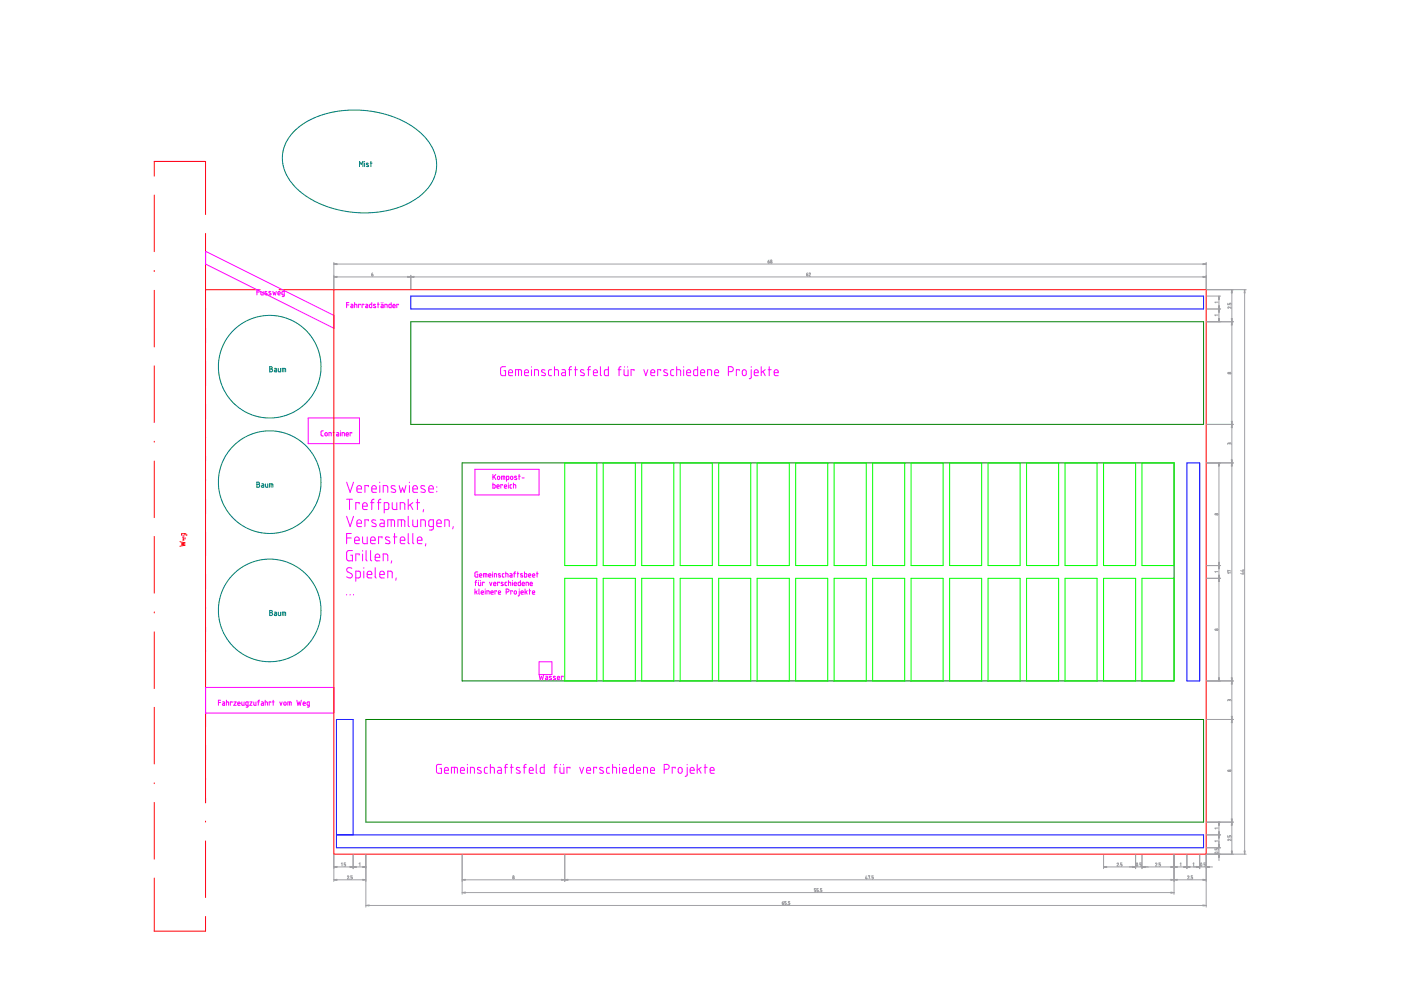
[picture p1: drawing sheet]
<svg xmlns="http://www.w3.org/2000/svg" width="297mm" height="210mm" viewBox="0 0 297 210" stroke-linecap="round" stroke-linejoin="round" font-family="sans-serif">
<g fill="none" stroke="#f00" stroke-width=".21">
<path d="M32.7 37.4v-3.2h10.9v11.3M32.7 41.4v12M32.7 57.4v.2M43.6 49.5v120.7M32.7 61.6v12M32.7 77.6v12M43.6 61.4h11.6M59.2 61.4h196.5v119.7h-184.9v-119.7M32.7 93.6v.1M32.7 97.7v12M32.7 113.7v12.1M38.1 114.9l1.1 .2-.7 .2 .7 .3-1.1 .2"/>
<path d="M38.7 113.6h.4M38.8 114.5h.3M38.8 114l.1 .5M39.2 113.2v.3M39.2 114v.3M39.4 113.2h-.9v.3M39.6 113.3v.3M32.7 129.8v.2M32.7 134v12M32.7 150v12M32.7 166v.2M32.7 170.2v12"/>
<path d="M43.6 174.1v.2M43.6 178.3v12M32.7 186.2v11.2h10.9v-3.1"/>
</g>
<g fill="none" stroke="#008080" stroke-width=".21">
<path d="M62.2 28l1.6-1.4 2.2-1.3 2.6-1 2.5-.6 2.9-.4 2.7 .1 3.1 .4 2.6 .6 2.7 1.1 2 1.1 1.7 1.2 1.7 1.7 1.2 1.9 .7 1.8 .2 2-.4 1.9-.8 2-1.8 2-2.5 1.8-2.8 1.2-3 .7-3 .3-4.2-.2-3.8-.8-2.6-.9-3.2-1.9-2.3-2-1.4-2.1-.8-2.3-.1-2.4 .2-1 .6-1.5zM76.2 35.3v-1.1l.4 .6 .3-.6v1.1M77.3 34.2v.1M77.3 34.6v.7M78.1 34.6a.21 .21 0 0 0-.3 0 .21 .21 0 0 0 0 .3l.3 .1a.22 .22 0 0 1-.1 .3 .22 .22 0 0 1-.3 0M78.5 34.6h.4M78.6 34.2v1.1M57.2 77.7h.3a.24 .24 0 0 1 .2 .3 .24 .24 0 0 1-.2 .2 .31 .31 0 0 1 .3 .3 .31 .31 0 0 1-.3 .3h-.3zM57.2 78.2h.3M58.2 78.1l.4 .2v.5h-.4v-.3h.4M59 78.1v.6l.2 .1h.3v-.7M59.8 78.8v-.7l.8 .1v.6"/>
<path d="M60.2 78.1v.7M54.5 102.2h.3a.23 .23 0 0 1 .2 .3 .23 .23 0 0 1-.2 .2 .31 .31 0 0 1 .3 .3 .31 .31 0 0 1-.3 .3h-.3zM54.5 102.7h.3M55.5 102.6h.3l.1 .2v.5h-.4v-.3h.4M56.3 102.6v.6l.1 .1h.4v-.7M57.1 103.3v-.7h.6l.1 .7M57.5 102.6v.7M57.2 129.4h.3a.23 .23 0 0 1 .2 .3 .23 .23 0 0 1-.2 .2 .31 .31 0 0 1 .3 .3 .31 .31 0 0 1-.3 .3h-.3zM57.2 129.9h.3M58.2 129.8l.4 .1v.6h-.4v-.3h.4M59 129.8v.6l.1 .1h.4v-.7M59.8 130.5v-.7l.8 .1v.6"/>
<path d="M60.2 129.8v.7"/>
<circle cx="57.2" cy="77.8" r="10.9"/>
<circle cx="57.2" cy="102.2" r="10.9"/>
<circle cx="57.2" cy="129.4" r="10.9"/>
</g>
<g fill="none" stroke="#f0f" stroke-width=".21">
<path d="M43.6 53.3l27.2 13.6v2.7l-27.2-13.6zM54.5 61.9h.4M54.9 61.4h-.4v1.1M55.3 61.8v.6l.2 .1h.3v-.7M56.6 61.8a.21 .21 0 0 0-.3 0 .21 .21 0 0 0-.1 .3l.4 .1a.23 .23 0 0 1-.1 .4 .23 .23 0 0 1-.3-.1M57.4 61.8a.21 .21 0 0 0-.3 0 .21 .21 0 0 0 0 .3l.3 .1a.23 .23 0 0 1-.1 .4 .23 .23 0 0 1-.3-.1M57.8 61.8l.2 .7 .2-.5 .2 .5 .2-.7M58.9 62.2h.5v-.2a.24 .24 0 0 0-.2-.2 .24 .24 0 0 0-.3 .2l.1 .5h.4M60.3 62.5h-.5v-.7h.5v.9l-.5 .2M73.5 64.6h.5M74 64.2h-.5v1M74.4 64.5l.4 .1v.6h-.4v-.3h.4"/>
<path d="M75.2 64.5l.4 .1 .1 .6M75.2 64.2v1M76.4 64.6v-.1h-.4v.7M77.1 64.6v-.1h-.3v.7M77.6 64.5l.4 .1v.6h-.4v-.3h.4M78.8 64.2v1h-.4v-.6l.4-.1M79.6 64.6a.2 .2 0 0 0-.3-.1 .2 .2 0 0 0 0 .3l.3 .2a.23 .23 0 0 1-.1 .3 .23 .23 0 0 1-.3-.1M80 64.5h.4M80.2 64.2v1M80.8 64.5l.4 .1v.6h-.4v-.3h.4M80.8 64.2h.1M81.2 64.2h.1"/>
<path d="M81.6 65.2v-.7l.4 .1 .1 .6M82.9 64.2v1h-.4v-.6l.4-.1M83.3 64.9h.5v-.2a.24 .24 0 0 0-.3-.2 .24 .24 0 0 0-.2 .2v.5h.5M84.5 64.6v-.1h-.4v.7M107.2 77.7h-.7l-.3 .4-.1 1.1 .3 .4 .8 .1v-1.1h-.3M107.8 79h.9l-.2-.6h-.3l-.3 .1-.1 .8 .3 .4h.6M109.3 79.7v-1.3l1.2 .1 .1 1.2M109.9 78.4v1.3M111.2 79h.9l-.2-.6h-.3l-.3 .1-.1 .9 .3 .3h.6M112.7 77.7v.2M112.7 78.4v1.3M113.3 79.7v-1.3l.8 .1 .1 1.2"/>
<path d="M115.5 78.5l-.3-.1a.28 .28 0 0 0-.4 .1 .28 .28 0 0 0 .2 .4l.5 .2a.34 .34 0 0 1 0 .5 .34 .34 0 0 1-.5 0l-.2-.1M116.9 78.4h-.4l-.2 .3v.8l.6 .2M117.6 78.4l.7 .1 .1 1.2M117.6 77.7v2M119.1 78.4h.5l.3 .2v1.1h-.5a.32 .32 0 0 1-.4-.4 .32 .32 0 0 1 .4-.3h.5M120.5 78.4h.7M121.2 77.7l-.5 .3v1.7M121.8 78.4h.6M122 77.7v2M123.8 78.5l-.3-.1a.28 .28 0 0 0-.4 .1 .28 .28 0 0 0 .1 .4l.6 .2a.35 .35 0 0 1 0 .6 .35 .35 0 0 1-.6-.1l-.1-.1M124.5 78.4h.7M125.2 77.7l-.4 .3v1.7"/>
<path d="M125.8 79h.9l-.2-.6h-.3l-.3 .1-.1 .9 .2 .3h.7M127.3 77.7v1.8l.2 .2M129 77.7v2l-.7-.1-.2-.2 .1-.9 .8-.1M131 78.4h.7M131.7 77.7l-.3 .1-.1 .2v1.7M132.3 78.4v1l.3 .3h.6v-1.3M132.4 77.7v.2M133.1 77.7v.2M134.4 78.6v-.2h-.6v1.3M136.5 78.4l.4 1.3 .5-1.3M138 79h.8v-.3l-.2-.3-.6 .1v.9l.2 .3h.6M140.1 78.6v-.2h-.7v1.3"/>
<path d="M141.5 78.5l-.4-.1a.27 .27 0 0 0-.3 .1 .27 .27 0 0 0 .1 .4l.5 .2a.34 .34 0 0 1 0 .5 .34 .34 0 0 1-.5 0l-.2-.1M142.8 78.4h-.4l-.2 .3v.8l.6 .2M143.5 78.4l.7 .1 .1 1.2M143.5 77.7v2M144.9 77.7v.2M144.9 78.4v1.3M145.6 79h.8l-.2-.6h-.2l-.3 .1-.1 .9 .2 .3h.6M147.9 77.7v2l-.7-.1-.1-.2v-.9l.8-.1M148.5 79h.9l-.2-.6h-.3l-.3 .1-.1 .9 .3 .3h.6M150 79.7v-1.3l.8 .1 .1 1.2M151.5 79h.9l-.2-.6h-.3l-.3 .1-.1 .9 .3 .3h.6M154.4 78.8h.6l.4-.2 .1-.3-.2-.4-.9-.2v2"/>
<path d="M156.7 78.6v-.2h-.6v1.3M157.5 78.5l.4-.1 .3 .3v.7l-.3 .3-.3-.1-.2-.2zM159.3 78.4v1.7l-.4 .2M159.3 77.7v.2M159.9 79h.9l-.2-.6h-.3l-.3 .1-.1 .8 .3 .4h.6M161.4 77.7v2M161.8 78.7l.4 1M162.2 78.4l-.8 .6M162.9 78.4h.6M163.1 77.7v2M164.1 79h.9l-.2-.6h-.3l-.3 .1-.1 .9 .3 .3h.6M65.3 88.6h10.9v5.5h-10.9z"/>
<path d="M68.5 91.4l-.4 .1v.8l.4 .1M69 91.8l.3-.1 .1 .5a.24 .24 0 0 1-.3 .2 .24 .24 0 0 1-.2-.2zM69.7 92.4v-.7h.5v.7M70.6 91.7h.4M70.7 91.4v1M71.4 91.7h.3l.1 .2v.5h-.4v-.3h.4M72.2 91.4h.1M72.2 91.7v.7M72.5 92.4v-.7l.5 .1v.6M73.4 92.1h.5v-.2a.24 .24 0 0 0-.3-.2 .24 .24 0 0 0-.2 .2v.5h.5M74.6 91.8v-.1h-.4v.7M100.7 99.5h13.6v5.4h-13.6z"/>
<path d="M73.5 102.2l.7 2.2 .8-2.2M73.5 105.9h1.2M73.5 109.5l.7 2.2 .8-2.2M73.5 114.1h1M74.1 105.9v2.1M74.5 113.1h-1v2.2M74.7 116.7h-.8l-.4 .4v1.3l.2 .4 1 .1v-1.2h-.4M75.2 114.6h1l-.2-.7-.4-.1-.4 .3v.8l.3 .4h.7M75.7 103.7h.9l-.1-.6-.4-.1-.3 .2-.1 .9 .2 .3h.7M75.7 110.9h.9l-.1-.6-.5-.1-.2 .2-.1 .9 .2 .3 .7 .1M76.2 106.8v-.2h-.8v1.4M76.2 117.7v-.2h-.8v1.4"/>
<path d="M76.9 107.3h1l-.1-.4-.2-.3h-.3l-.3 .2-.1 .9 .2 .3h.8M76.9 113.8v1.2l.3 .3h.7v-1.5M76.9 116.7v.2M76.9 117.5v1.4M77.6 116.7v2l.3 .2M78.1 103.2v-.2h-.7v1.4M78.1 110.4v-.2h-.7v1.5M78.6 114.6h.9l-.1-.7-.4-.1-.4 .3v.9l.2 .3h.7M78.6 116.7v2l.2 .2M78.6 106.6h.7M78.8 103.7h1l-.2-.7h-.4l-.3 .1-.1 1 .3 .3h.7M79.3 105.9l-.5 .2v1.9"/>
<path d="M79.5 118.2h1l-.2-.7h-.3l-.4 .2-.1 .9 .3 .3h.7M79.7 110.3l-.5-.1a.3 .3 0 0 0-.4 .2 .3 .3 0 0 0 .2 .4l.7 .3a.4 .4 0 0 1-.1 .6 .4 .4 0 0 1-.6-.1l-.2-.1M80 106.6h.8M80.5 102.2v.1M80.5 103v1.4M80.6 110.2h.6l.2 .2 .1 1.3-.9-.2v-.5l.9-.1M80.8 105.9h-.4l-.1 .3v1.8M81 114.1v-.3h-.7v1.5M81.2 104.4v-1.4l.9 .1 .1 1.3M81.2 118.9v-1.4l.9 .1 .1 1.3M81.5 108h.6l.3-.2v-1l-.3-.2h-.6v2.2M82.2 111.7v-1.5l1.3 .1 .2 1.4"/>
<path d="M82.6 114l-.5-.2a.3 .3 0 0 0-.4 .2 .3 .3 0 0 0 .2 .4l.6 .3a.39 .39 0 0 1 0 .6 .39 .39 0 0 1-.5-.1h-.3M82.9 110.2v1.5M83.1 118.9l-.2 .5M83.2 106.6v1.1l.3 .3h.6v-1.4M83.4 113.8h.7M83.7 113.1v2.2M83.8 103.1l-.6-.1a.3 .3 0 0 0-.3 .2 .3 .3 0 0 0 .2 .3l.6 .3a.38 .38 0 0 1 .1 .6 .38 .38 0 0 1-.6 0l-.3-.1M84.4 111.7v-1.5l1.3 .1 .1 1.4M84.6 103l.4 1.4 .3-1 .4 1 .4-1.4M84.9 108v-1.4l.8 .1 .1 1.3M84.9 114.6h.9l-.1-.7-.4-.1-.4 .3v.9l.2 .3h.7M85.1 110.2v1.5"/>
<path d="M86.6 109.5v2l.2 .2M86.6 113.1v2l.2 .2M86.6 105.9v2.1M86.8 102.2v.1M86.8 103v1.4M87 107l.5 1M87.5 103.7h1l-.2-.7h-.4l-.3 .1-.1 1 .3 .3h.7M87.5 110.2v1.2l.3 .3h.7v-1.5M87.5 113.1v2l.3 .2M87.5 106.6l-.9 .7M88.2 106.6h.8M88.5 114.6h1l-.2-.7-.4-.1-.3 .2-.1 1 .3 .3h.7"/>
<path d="M88.5 105.9v2.1M89.2 111.7v-1.5h.7l.2 .2 .1 1.3M89.8 108l-.1 .5M90.1 103.1l-.6-.1a.3 .3 0 0 0-.3 .2 .3 .3 0 0 0 .2 .3l.6 .3a.38 .38 0 0 1 .1 .6 .38 .38 0 0 1-.6 0l-.3-.1M90.3 115.3l-.1 .5M90.9 103.7h1l-.2-.7h-.4l-.3 .1-.1 1 .3 .3h.7M91.9 111.7h-.7l-.2-.2-.1-1 .2-.3h.8v1.8l-.2 .4h-.7M92.6 110.9h1l-.2-.6-.2-.1-.5 .1-.1 1.1 .2 .2 .8 .1M92.6 103.2v.1M92.6 104.2v.1M94.3 111.7v-1.5h.7l.2 .2v1.3M96.1 111.7l-.1 .4"/>
<path d="M104.5 102.4v1.1h.4v-.7h-.4M104.5 100.6v1.1M104.7 101l.4 .7M105.1 100.6l-.6 .7M105.3 103.1h.5a.25 .25 0 0 0-.1-.3 .25 .25 0 0 0-.4 .2l.1 .4 .4 .1M105.5 101.1l.4-.1 .1 .5a.24 .24 0 0 1-.3 .2 .24 .24 0 0 1-.2-.2zM106.3 101.7v-.7h.7v.7M106.6 102.9v-.1h-.4v.7M106.7 101v.7M106.9 103.1h.5a.24 .24 0 0 0-.2-.3 .24 .24 0 0 0-.3 .2v.4l.5 .1M107.4 101.7l.5-.1-.1-.6h-.4v1M107.8 102.4v.1"/>
<path d="M107.8 102.8v.7M108.3 101l.4 .1v.4a.24 .24 0 0 1-.2 .2 .24 .24 0 0 1-.3-.2zM108.5 102.8l-.4 .1 .1 .5 .3 .1M108.9 102.8h.4v.7M108.9 102.4v1.1M109.5 101a.2 .2 0 0 0-.3 0 .2 .2 0 0 0 0 .2l.3 .2a.23 .23 0 0 1-.1 .3 .23 .23 0 0 1-.3-.1M109.9 101h.4M110.1 100.6v1.1M110.7 101.3h.4M73.5 126v.2M74.2 126v.2M74.6 120.5l-.7-.1-.4 .4 .2 .4 .9 .5 .1 .6-.4 .2-.8-.2"/>
<path d="M75 126v.2M75.4 122.5h.7l.3-.2v-.8l-.1-.3-.9-.1v2.2M77.1 120.4v.1M77.1 121.1v1.4M77.9 121.8h.9l-.1-.6-.5-.1-.3 .2v.9l.2 .3h.7M79.5 120.4v1.9l.3 .2M80.5 121.8h1l-.2-.6-.2-.1-.5 .1-.1 1.1 .2 .2h.8M82.2 122.5v-1.4h.7l.2 .1 .1 1.3M84 122.5l-.1 .5M100.7 124.9v1.1M100.7 123.4h.4M100.9 125.5l.3 .5"/>
<path d="M101.1 123.1l-.3 .1v1M101.2 125.3l-.5 .3M101.3 121.3h-.4l-.2 .1v.7l.2 .2 .4 .1v-.6h-.2M101.4 123.4v.6l.2 .2h.3v-.8M101.5 123.1h.1M101.5 124.9v1l.2 .1M101.7 122h.5a.25 .25 0 0 0-.2-.4 .25 .25 0 0 0-.3 .3l.1 .4 .4 .1M101.9 123.1h.1M102 125.6h.5v-.1a.24 .24 0 0 0-.2-.2 .24 .24 0 0 0-.3 .2l.1 .4 .4 .1M102.5 122.4v-.8l.7 .1v.7M102.6 123.6v-.2h-.3v.8M102.9 121.6v.8"/>
<path d="M102.9 124.9h.1M102.9 125.3v.7M103.2 126v-.7h.5v.7M103.6 122h.5a.26 .26 0 0 0-.2-.4 .26 .26 0 0 0-.3 .3v.4l.5 .1M103.8 123.4l.3 .8 .2-.8M104.1 125.6h.5v-.1a.24 .24 0 0 0-.3-.2 .24 .24 0 0 0-.2 .2v.4l.5 .1M104.4 121.3h.1M104.4 121.6v.8M104.6 123.8h.5v-.1a.24 .24 0 0 0-.2-.3 .24 .24 0 0 0-.3 .3l.1 .4 .4 .1M104.8 122.4v-.8l.5 .1v.7M105.3 125.4l-.4-.1v.7M105.7 125.6h.4v-.1a.23 .23 0 0 0-.2-.2 .23 .23 0 0 0-.2 .2v.4l.4 .1"/>
<path d="M105.9 123.6v-.2h-.4v.8M106.1 121.7a.21 .21 0 0 0-.3-.1 .21 .21 0 0 0-.1 .3l.3 .2a.22 .22 0 0 1 0 .3 .22 .22 0 0 1-.3-.1M106.7 123.5a.2 .2 0 0 0-.3-.1 .2 .2 0 0 0-.1 .3l.3 .2a.23 .23 0 0 1-.1 .3 .23 .23 0 0 1-.3-.1M106.9 121.6l-.4 .1v.6l.4 .1M107.2 121.6l.5 .1v.7M107.2 121.3v1.1M107.3 125.5h.3a.31 .31 0 0 0 .3-.3 .31 .31 0 0 0-.3-.3h-.3v1.1M107.4 123.4l-.3 .1v.5l.3 .2M107.8 123.4l.4 .1 .1 .7M107.8 123.1v1.1M108.1 121.6l.4 .1 .1 .7-.5-.1v-.3h.5M108.6 123.1h.1"/>
<path d="M108.6 123.4v.8M108.6 125.4l-.3-.1v.7M108.9 121.6h.4M109 123.8h.5v-.1a.24 .24 0 0 0-.2-.3 .24 .24 0 0 0-.3 .3l.1 .4 .4 .1M109.1 125.3h.3l.1 .4a.24 .24 0 0 1-.2 .3 .24 .24 0 0 1-.3-.3zM109.3 121.3l-.3 .2v.9M109.6 121.6h.4M109.8 121.3v1.1M110.1 125.3v.9l-.2 .1M110.1 124.9h.1M110.3 123.1v1.1l-.3-.1-.1-.6 .4-.1M110.5 125.6h.4v-.1a.23 .23 0 0 0-.2-.2 .23 .23 0 0 0-.2 .2v.4l.4 .1"/>
<path d="M110.7 123.8h.5v-.1a.24 .24 0 0 0-.3-.3 .24 .24 0 0 0-.2 .3v.4l.5 .1M110.8 121.7a.21 .21 0 0 0-.3-.1 .21 .21 0 0 0-.1 .3l.4 .2a.23 .23 0 0 1-.1 .3 .23 .23 0 0 1-.3-.1M111.2 121.3v1.1l.4-.1 .1-.6-.5-.1M111.3 124.9v1.1M111.5 125.5l.3 .5M111.5 124.2v-.8l.5 .1v.7M111.8 125.3l-.5 .3M112.1 122h.4a.26 .26 0 0 0-.1-.4 .26 .26 0 0 0-.3 .3v.4l.4 .1M112.2 125.3h.3M112.3 124.9v1.1M112.4 123.8h.5v-.1a.24 .24 0 0 0-.3-.3 .24 .24 0 0 0-.2 .3v.4l.5 .1M112.9 125.6h.5v-.1a.24 .24 0 0 0-.3-.2 .24 .24 0 0 0-.2 .2v.4l.5 .1"/>
<path d="M112.9 122h.5a.26 .26 0 0 0-.2-.4 .26 .26 0 0 0-.3 .3v.4l.5 .1M113.7 121.6h.4M113.9 121.3v1.1M43.6 145.8h27.2v5.4h-27.2zM46.3 148.9h.5M46.8 148.5h-.5v1M47.2 148.8l.4 .2v.5h-.4v-.3h.4M48 148.8l.4 .1 .1 .6M48 148.5v1M49.2 148.9v-.1h-.4v.7M49.6 148.8h.5l-.5 .7h.5M50.4 149.2h.5a.25 .25 0 0 0-.2-.4 .25 .25 0 0 0-.3 .3l.1 .4h.4"/>
<path d="M51.3 148.8l.1 .7h.4v-.7M52.6 149.5h-.5l.1-.7h.4v.9l-.1 .2h-.3M53 148.8h.4l-.4 .7h.4M53.8 148.8l.1 .7h.4v-.7M54.7 148.8h.3M55 148.5l-.2 .1v.9M55.4 148.8l.4 .1 .1 .6h-.5v-.3h.5M56.2 148.8l.5 .1v.6M56.2 148.5v1M57.4 148.9v-.1h-.3v.7M57.8 148.8h.3M57.9 148.5v1"/>
<path d="M59.3 148.8l.3 .7 .2-.7M60.2 148.9h.4l.1 .4a.24 .24 0 0 1-.3 .2 .24 .24 0 0 1-.2-.2zM61 149.5v-.7l.7 .1v.6M61.4 148.8v.7M62.9 148.5l.3 1 .2-.7 .2 .7 .3-1M64.3 149.2h.4a.25 .25 0 0 0-.1-.4 .25 .25 0 0 0-.3 .3v.4h.4M65.6 149.5h-.5l.1-.7h.4v1l-.4 .1M114.3 140.3h2.7v2.7h-2.7zM114.3 143l.2 1.1 .3-.7 .2 .7 .3-1.1M115.7 143.4h.4v.7h-.4v-.3l.4-.1M116.9 143.4a.21 .21 0 0 0-.3 0 .21 .21 0 0 0 0 .3l.3 .1a.23 .23 0 0 1-.1 .3 .23 .23 0 0 1-.3 0M117.8 143.4a.21 .21 0 0 0-.4 0 .21 .21 0 0 0 0 .3l.3 .1a.22 .22 0 0 1-.1 .3 .22 .22 0 0 1-.3 0"/>
<path d="M118.2 143.7h.4a.25 .25 0 0 0-.1-.3 .25 .25 0 0 0-.3 .2v.5h.4M119.4 143.5v-.1h-.4v.7M93.6 162.1h-.8l-.2 .2-.1 1.3 .4 .4h.7v-1.1h-.3M94.2 163.3h.9l-.1-.5-.4-.1-.3 .1-.1 .9 .3 .3h.6M95.7 164v-1.3l1.2 .1 .1 1.2M96.4 162.7v1.3M97.6 163.3h.9l-.2-.5-.4-.1-.2 .1-.1 .9 .3 .3h.6M99.1 162.1v.1M99.1 162.7v1.3M99.7 164v-1.3l.8 .1 .1 1.2M102 162.8l-.4-.1a.27 .27 0 0 0-.4 .2 .27 .27 0 0 0 .2 .3l.5 .3a.34 .34 0 0 1 0 .5 .34 .34 0 0 1-.5-.1h-.2M103.3 162.7h-.4l-.2 .2 .1 1 .5 .1"/>
<path d="M104 162.7h.5l.3 .2v1.1M104 162.1v1.9M105.6 162.7h.5l.2 .3v1h-.6a.32 .32 0 0 1-.2-.4 .32 .32 0 0 1 .3-.3h.5M106.9 162.7h.7M107.6 162.1l-.5 .2v1.7M108.2 162.7h.6M108.4 162.1v1.9M110.2 162.8l-.3-.1a.27 .27 0 0 0-.4 .1 .27 .27 0 0 0 .1 .4l.6 .3a.33 .33 0 0 1 0 .5 .33 .33 0 0 1-.5-.1h-.2M110.9 162.7h.7M111.6 162.1l-.4 .2-.1 1.7M112.2 163.3h.9l-.2-.5-.4-.1-.2 .2-.1 .7 .2 .3 .7 .1M113.7 162.1v1.6l.2 .3"/>
<path d="M115.4 162.1v1.9l-.7-.1-.2-.2 .1-.8 .3-.2h.5M117.5 162.7h.6M118.1 162.1l-.4 .2v1.7M118.7 162.7v1l.3 .3h.6v-1.3M118.8 162.1v.1M119.5 162.1v.1M120.8 162.9v-.2h-.6v1.3M122.9 162.7l.4 1.3 .4-1.3M124.4 163.3h.8l-.1-.5-.4-.1-.2 .1-.1 .9 .1 .2 .7 .1M126.5 162.9v-.2h-.6v1.3M127.9 162.8l-.3-.1a.28 .28 0 0 0-.4 .1 .28 .28 0 0 0 .1 .4l.5 .3a.36 .36 0 0 1 0 .5 .36 .36 0 0 1-.5-.1h-.2M129.2 162.7h-.4l-.2 .2 .1 1 .5 .1"/>
<path d="M129.9 162.7l.8 .1v1.2M129.9 162.1v1.9M131.4 162.1v.1M131.4 162.7v1.3M132 163.3h.8l-.1-.5-.4-.1-.2 .1-.1 .9 .2 .3h.6M134.3 162.1v1.9l-.7-.1-.1-.2v-.8l.3-.2h.5M135 163.3h.8l-.1-.5-.4-.1-.2 .1-.1 .9 .2 .3h.6M136.4 164v-1.3h.6l.2 .2 .1 1.1M137.9 163.3h.9l-.2-.5-.4-.1-.2 .1-.1 .9 .2 .2 .7 .1M140.8 163.1l.9-.1 .2-.3-.1-.4-.3-.2h-.7v1.9M143.2 162.9v-.2h-.7v1.3M143.9 162.8l.4-.1 .3 .2v.7l-.2 .3-.3 .1-.3-.3z"/>
<path d="M145.7 162.7v1.7l-.4 .2M145.7 162.1v.1M146.3 163.3h.9l-.2-.5-.4-.1-.2 .1-.1 .9 .3 .3h.6M147.8 162.1v1.9M148.2 163l.5 1M148.7 162.7l-.9 .6M149.3 162.7h.6M149.5 162.1v1.9M150.6 163.3h.8l-.1-.5-.4-.1-.2 .1-.1 .9 .2 .3h.6"/>
</g>
<path d="M87.1 68.2h168.1v21.8h-168.1zM98 98.1h150.9v46.3h-150.9zM77.6 152.5h177.6v21.8h-177.6z" fill="none" stroke="#008000" stroke-width=".21"/>
<g fill="none" stroke="#a0a0a4" stroke-width=".21">
<path d="M70.8 58.7h184.9M70.8 55.6v5.7M70.8 56h184.9M78.8 58.2h.1a.18 .18 0 0 1 .2 .1 .18 .18 0 0 1-.1 .2 .18 .18 0 0 1-.2-.1zM79 57.9l-.2 .3M87.1 58.4v2.9M162.8 55.4h.2a.17 .17 0 0 1 .2 .2 .17 .17 0 0 1-.2 .2 .17 .17 0 0 1-.2-.1zM163.1 55.1l-.3 .3M171 58.2h.2a.18 .18 0 0 1 .1 .2 .18 .18 0 0 1-.3 0zM171.2 57.9l-.2 .3M171.5 58l.3-.1-.3 .6h.3M255.7 55.6v5.7"/>
<path d="M255.9 61.4h8.3M255.9 68.2h5.6M255.9 65.5h2.9M255.9 62.8h2.9M258.3 66.8h-.7l.1 .2M258.3 64.1h-.7l.1 .1M258.4 62.8v5.4M260.3 64.3v.3h.3l.1-.3 .3 .1v.2M260.4 65.3v.1M261 64.8h.1M261 65.1v.3l-.5-.3-.2 .1 .1 .1M261.2 61.4v119.7"/>
<path d="M263.9 61.4v119.7M255.9 98.1h5.6M255.9 90h5.6M258.4 98.1v46.3M260.6 94.1l-.1-.2-.2 .3M260.6 94.1l.3-.2 .1 .3M260.6 94.1h.1M255.9 119.9h2.9M255.9 122.6h2.9M258.3 121.2h-.7l.1 .1M261 121.1l-.7-.2 .1 .3M261 121.5h-.7l.2 .1"/>
<path d="M263.4 121.5h.3M263.4 120.9h.3M263.6 121.4v.4l-.6-.2M263.6 120.8v.4l-.6-.2M255.9 152.5h5.6M255.9 144.4h5.6M260.6 148.5l-.2-.2-.1 .3M260.6 148.5l.3-.2 .1 .3M260.6 148.5h.1M255.9 174.3h5.6M255.9 179.7h2.9M255.9 177h2.9"/>
<path d="M257.6 179.9v.3h.3l.1-.3 .3 .1v.2M258.3 178.3h-.7l.1 .2M258.3 175.6h-.7l.1 .1M258.4 174.3v8.2M260.3 177.2v.3h.3l.2-.3h.1l.1 .3M260.4 178.2h.1M261 177.7h.1M261 177.9v.3l-.5-.3-.2 .2 .1 .1M70.8 181.3v5.6M70.8 186.5h6.8M70.8 183.8h6.8M72.4 183.1l.1-.1v.6"/>
<path d="M72.7 183.6h.1M73.3 183h-.3v.3l.3 .1-.1 .2h-.2M73.7 185.8l.2-.1 .1 .2-.3 .5h.3M73.7 185.8h.1M74.2 186.3v.1M74.7 185.7h-.3v.3l.3 .1v.2l-.3 .1M74.9 181.3v2.9M76.1 183.1l.2-.1v.6M77.6 192h178.1M77.6 181.3v11M98 186.5h157.7M98 189.3h150.9"/>
<path d="M98 181.3v8.3M119.7 181.3v5.6M165.9 191.4h.1a.18 .18 0 0 1 .2 .3 .18 .18 0 0 1-.3 0zM166.1 191.1l-.2 .3M166.7 191.1h-.3v.3l.3 .1-.1 .3h-.2M166.9 191.8h.1M167.4 191.1h-.2v.3l.2 .1v.3h-.2M173 188.4h-.3v.3l.3 .1-.1 .2-.2 .1M173.5 188.4h-.3v.3l.3 .1v.2l-.3 .1M173.7 189.1h.1M174.2 188.4h-.3v.3l.3 .1v.3h-.3M183.7 185.7l-.2 .5h.4"/>
<path d="M183.8 186.1v.3M184.1 185.8l.3-.1-.1 .7M184.6 186.3v.1M185.2 185.7h-.3v.3l.3 .1-.1 .3h-.2M234 183.8h23.1M234 181.3v2.9M236.8 183.1l.2-.1 .2 .1-.4 .5h.4M237.4 183.6h.1M237.9 183h-.3v.3l.3 .1-.1 .2h-.2M240.8 181.3v2.9M241 183l.2 .2a.21 .21 0 0 1 .1 .3 .21 .21 0 0 1-.4 0zM241.4 183.6h.1"/>
<path d="M242 183h-.3v.3l.3 .1-.1 .2h-.2M242.1 181.3v2.9M245 183.1l.3-.1-.3 .6h.3M245.5 183.6h.1M246.1 183h-.4v.3l.4 .1-.1 .2h-.3M248.9 181.3v8.3M250.2 183.1l.2-.1v.6M251.7 181.3v2.9M251.8 185.8l.3-.1-.3 .7h.3M252.3 186.3v.1M252.9 185.7h-.3v.3l.3 .1-.1 .3h-.2M252.9 183.1l.2-.1v.6"/>
<path d="M254.4 181.3v2.9M254.6 183l.2 .2a.2 .2 0 0 1 0 .3 .2 .2 0 0 1-.2 0zM255 183.6h.1M255.6 183h-.3v.3l.3 .1-.1 .2h-.2M255.7 181.3v11M255.9 181.1h8.3M257.7 180.7h.1a.24 .24 0 0 1 .4-.1 .24 .24 0 0 1 0 .4 .24 .24 0 0 1-.4-.1l-.2-.1zM258.2 180.4h.1"/>
<circle cx="163.5" cy="55.6" r=".18"/>
<circle cx="163.5" cy="55.3" r=".15"/>
<circle cx="260.5" cy="79.1" r=".15"/>
<circle cx="260.8" cy="79.1" r=".18"/>
<circle cx="257.7" cy="109" r=".15"/>
<circle cx="258.1" cy="109" r=".17"/>
<circle cx="257.7" cy="133.5" r=".15"/>
<circle cx="258.1" cy="133.5" r=".17"/>
<circle cx="260.5" cy="163.4" r=".15"/>
<circle cx="260.8" cy="163.5" r=".18"/>
<circle cx="108.8" cy="186.2" r=".17"/>
<circle cx="108.9" cy="185.8" r=".16"/>
</g>
<g fill="#a0a0a4" stroke="#a0a0a4" stroke-width=".21">
<path d="M70.8 58.7l.7-.1v.2z"/>
<path d="M86.4 58.6l.7 .1-.7 .1z"/>
<path d="M70.8 56l.7-.1v.2z"/>
<path d="M255 55.9l.7 .1-.7 .1z"/>
<path d="M87.1 58.7l.7-.1v.2z"/>
<path d="M255 58.6l.7 .1-.7 .1z"/>
<path d="M263.8 180.4h.2l-.1 .7z"/>
<path d="M263.9 61.4l.1 .7h-.2z"/>
<path d="M261 180.4h.3l-.1 .7z"/>
<path d="M261.2 174.3l.1 .7h-.3z"/>
<path d="M261 173.6h.3l-.1 .7z"/>
<path d="M261.2 152.5l.1 .7h-.3z"/>
<path d="M261 151.9h.3l-.1 .6z"/>
<path d="M261.2 144.4l.1 .7h-.3z"/>
<path d="M261 143.7h.3l-.1 .7z"/>
<path d="M261.2 98.1l.1 .7h-.3z"/>
<path d="M261 97.5h.3l-.1 .6z"/>
<path d="M261.2 90l.1 .7h-.3z"/>
<path d="M261 89.3h.3l-.1 .7z"/>
<path d="M261.2 68.2l.1 .7h-.3z"/>
<path d="M261.2 61.4l.1 .7h-.3z"/>
<path d="M261 67.5h.3l-.1 .7z"/>
<path d="M258.4 181.1l.2 .7h-.3z"/>
<path d="M258.3 179.1h.3l-.2 .6z"/>
<path d="M258.4 177l.2 .7h-.3z"/>
<path d="M258.3 176.3h.3l-.2 .7z"/>
<path d="M258.4 174.3l.2 .7h-.3z"/>
<path d="M258.3 143.7h.3l-.2 .7z"/>
<path d="M258.4 122.6l.2 .7h-.3z"/>
<path d="M258.3 121.9h.3l-.2 .7z"/>
<path d="M258.4 119.9l.2 .7h-.3z"/>
<path d="M258.3 119.2h.3l-.2 .7z"/>
<path d="M258.4 98.1l.2 .7h-.3z"/>
<path d="M258.3 67.5h.3l-.2 .7z"/>
<path d="M258.4 65.5l.2 .7h-.3z"/>
<path d="M258.3 64.8h.3l-.2 .7z"/>
<path d="M258.4 62.8l.2 .7h-.3z"/>
<path d="M255 186.4l.7 .1-.7 .1z"/>
<path d="M248.9 186.5l.7-.1v.2z"/>
<path d="M255.7 183.8l.7-.1v.2z"/>
<path d="M253.7 183.7l.7 .1-.7 .1z"/>
<path d="M251.7 183.8l.6-.1v.2z"/>
<path d="M251 183.7l.7 .1-.7 .1z"/>
<path d="M248.9 183.8l.7-.1v.2z"/>
<path d="M248.2 183.7l.7 .1-.7 .1z"/>
<path d="M242.1 183.8l.7-.1v.2z"/>
<path d="M240.1 183.7l.7 .1-.7 .1z"/>
<path d="M234 183.8l.7-.1v.2z"/>
<path d="M248.2 186.4l.7 .1-.7 .1z"/>
<path d="M119.7 186.5l.7-.1v.2z"/>
<path d="M248.2 189.1l.7 .2-.7 .1z"/>
<path d="M98 189.3l.7-.2v.3z"/>
<path d="M119.1 186.4l.6 .1-.6 .1z"/>
<path d="M98 186.5l.7-.1v.2z"/>
<path d="M255 191.9l.7 .1-.7 .1z"/>
<path d="M77.6 192l.7-.1v.2z"/>
<path d="M70.8 186.5l.7-.1v.2z"/>
<path d="M76.9 186.4l.7 .1-.7 .1z"/>
<path d="M70.8 183.8l.7-.1v.2z"/>
<path d="M74.2 183.7l.7 .1-.7 .1z"/>
<path d="M74.9 183.8l.6-.1v.2z"/>
<path d="M76.9 183.7l.7 .1-.7 .1z"/>
</g>
<g fill="none" stroke="#0f0" stroke-width=".21">
<path d="M119.7 98.1h6.8v21.8h-6.8zM127.9 98.1h6.8v21.8h-6.8zM136.1 98.1h6.8v21.8h-6.8zM144.2 98.1h6.8v21.8h-6.8zM152.4 98.1h6.8v21.8h-6.8zM160.5 98.1h6.8v21.8h-6.8zM168.7 98.1h6.8v21.8h-6.8zM176.8 98.1h6.9v21.8h-6.9zM185 98.1h6.8v21.8h-6.8zM193.2 98.1h6.8v21.8h-6.8zM201.3 98.1h6.8v21.8h-6.8zM209.5 98.1h6.8v21.8h-6.8z"/>
<path d="M217.7 98.1h6.8v21.8h-6.8zM225.8 98.1h6.8v21.8h-6.8zM234 98.1h6.8v21.8h-6.8zM242.1 98.1h6.8v21.8h-6.8zM119.7 122.6h6.8v21.8h-6.8zM127.9 122.6h6.8v21.8h-6.8zM136.1 122.6h6.8v21.8h-6.8zM144.2 122.6h6.8v21.8h-6.8zM152.4 122.6h6.8v21.8h-6.8zM160.5 122.6h6.8v21.8h-6.8zM168.7 122.6h6.8v21.8h-6.8zM176.8 122.6h6.9v21.8h-6.9z"/>
<path d="M185 122.6h6.8v21.8h-6.8zM193.2 122.6h6.8v21.8h-6.8zM201.3 122.6h6.8v21.8h-6.8zM209.5 122.6h6.8v21.8h-6.8zM217.7 122.6h6.8v21.8h-6.8zM225.8 122.6h6.8v21.8h-6.8zM234 122.6h6.8v21.8h-6.8zM242.1 122.6h6.8v21.8h-6.8z"/>
</g>
<path d="M87.1 62.8h168.1v2.7h-168.1zM251.7 98.1h2.7v46.3h-2.7zM71.3 177h183.9v2.7h-183.9v-27.2h3.6v24.5" fill="none" stroke="#00f" stroke-width=".21"/>
</svg>
